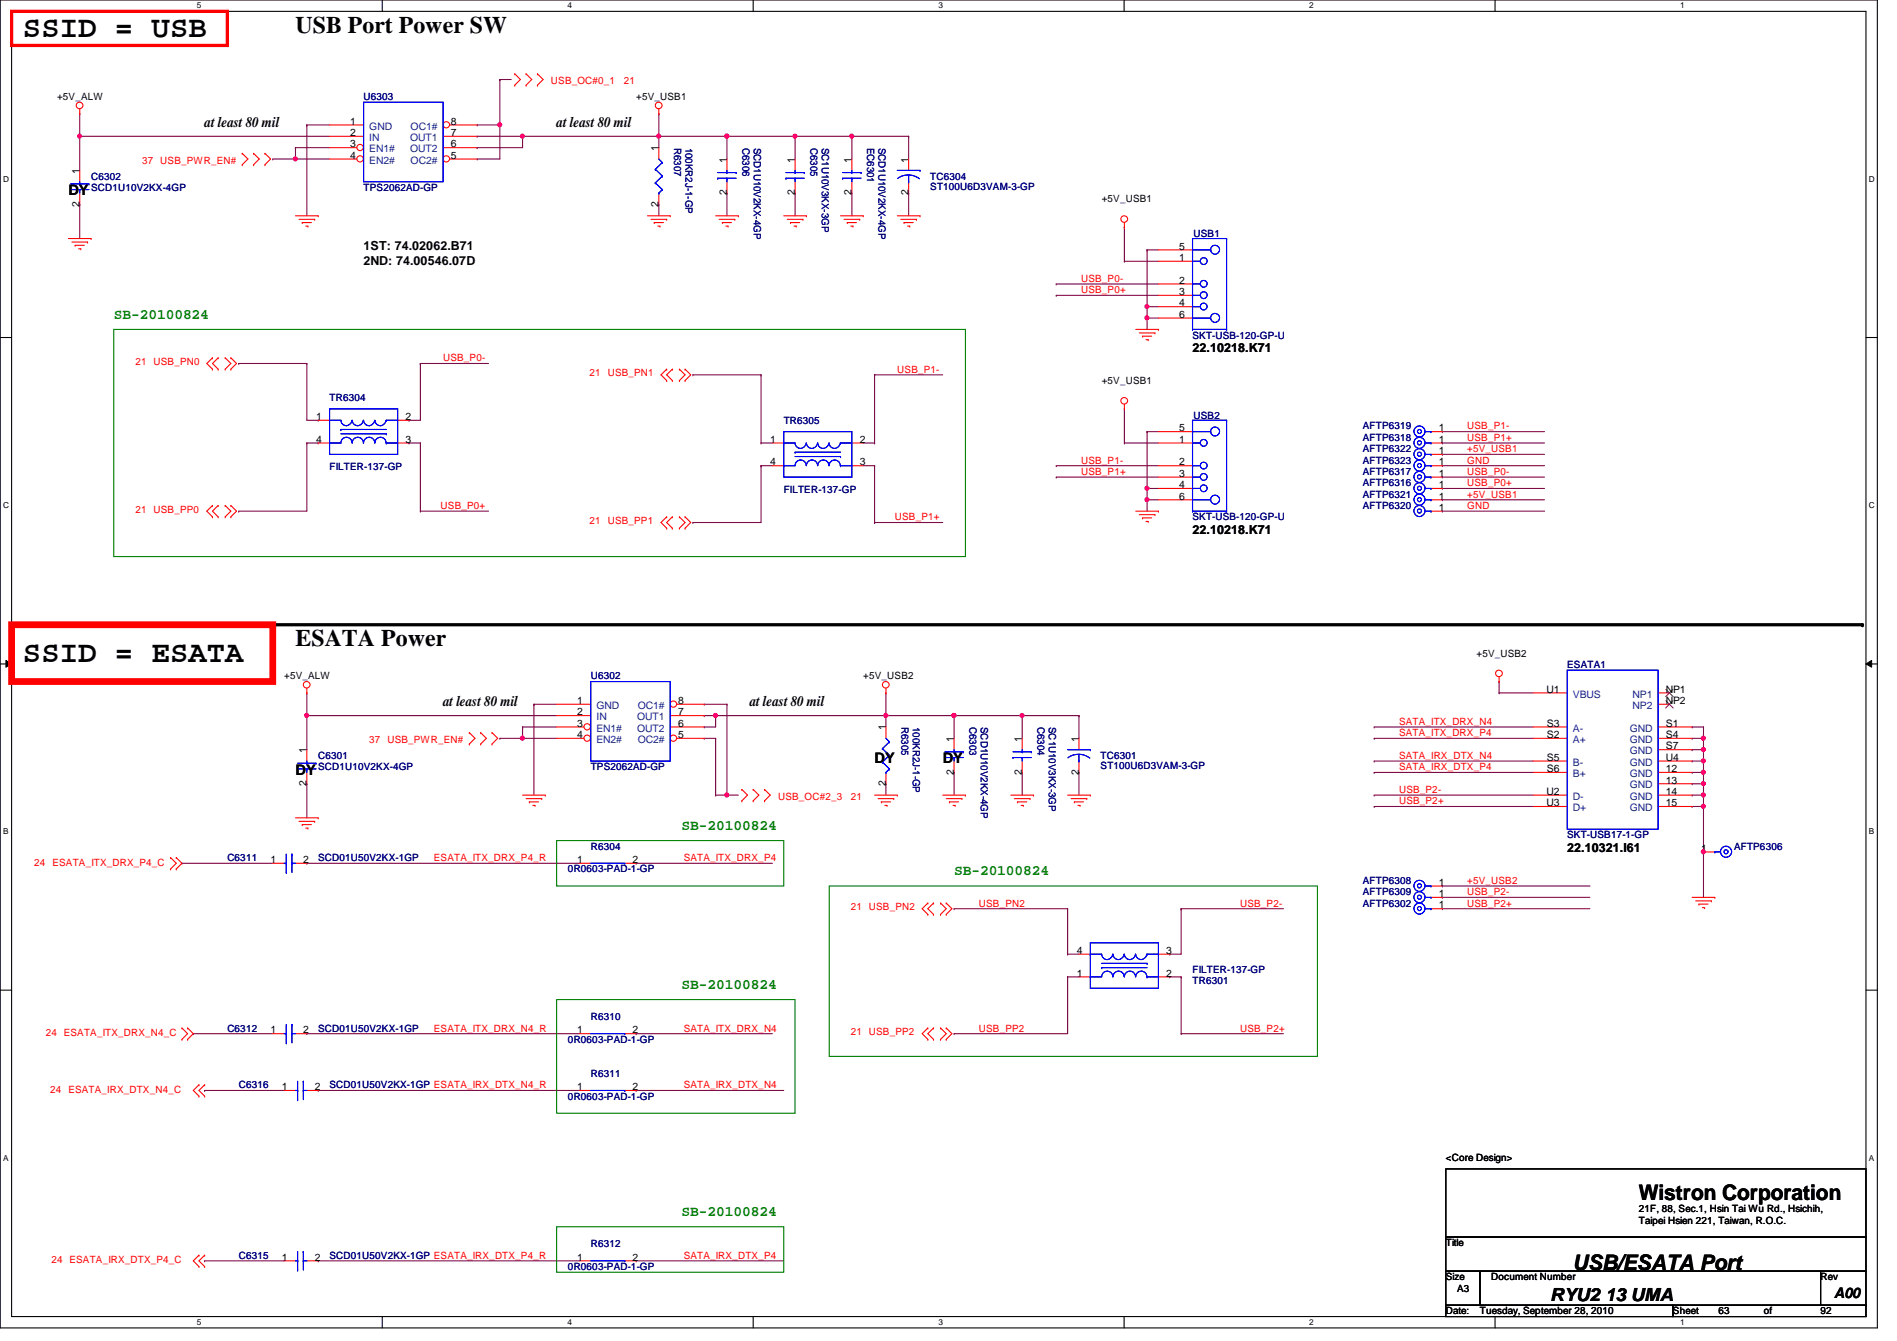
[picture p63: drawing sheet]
<svg xmlns="http://www.w3.org/2000/svg" width="297mm" height="210mm" viewBox="0 0 297 210" stroke-linecap="round" stroke-linejoin="round" font-family="sans-serif">
<defs><g id="words">
<g font-size="4.8">
<text x="3.6" y="5.8">SSID = USB</text>
<text x="3.6" y="103.6">SSID = ESATA</text>
</g>
<g font-size="3.7">
<text x="46.3" y="5.2">USB Port Power SW</text>
<text x="46.3" y="101.2">ESATA Power</text>
</g>
<g font-size="3.3">
<text x="256.6" y="187.9">Wistron Corporation</text>
<text x="246.3" y="198.8">USB/ESATA Port</text>
</g>
<text font-size="2.8" x="242.7" y="203.7">RYU2 13 UMA</text>
<g font-size="2.3">
<text x="32" y="19.9">at least 80 mil</text>
<text x="87.2" y="19.9">at least 80 mil</text>
<text x="10.7" y="30.6">DY</text>
<text x="69.4" y="110.5">at least 80 mil</text>
<text x="117.4" y="110.5">at least 80 mil</text>
<text x="136.9" y="119.5">DY</text>
<text x="147.6" y="119.5">DY</text>
<text x="46.3" y="121.2">DY</text>
<text x="287.2" y="203.2">A00</text>
</g>
<g font-size="2.3" fill="#008000">
<text x="17.8" y="49.9">SB-20100824</text>
<text x="106.7" y="129.9">SB-20100824</text>
<text x="149.4" y="137">SB-20100824</text>
<text x="106.7" y="154.8">SB-20100824</text>
<text x="106.7" y="190.3">SB-20100824</text>
</g>
<g font-size="1.9">
<text x="56.9" y="39.2">1ST: 74.02062.B71</text>
<text x="56.9" y="41.5">2ND: 74.00546.07D</text>
<text x="186.7" y="55.2">22.10218.K71</text>
<text x="186.7" y="83.6">22.10218.K71</text>
<text x="245.4" y="133.4">22.10321.I61</text>
</g>
<g font-size="1.6">
<text x="8.9" y="15.7">+5V_ALW</text>
<text x="99.6" y="15.7">+5V_USB1</text>
<text x="54.8" y="23.1">3</text>
<text x="54.8" y="21.3">2</text>
<text x="54.8" y="19.5">1</text>
<text x="70.6" y="19.5">8</text>
<text x="70.6" y="23.1">6</text>
<text x="70.6" y="21.3">7</text>
<text x="103.1" y="23.7" transform="rotate(-90 103.1 23.7)">1</text>
<text x="12.4" y="27.2" transform="rotate(-90 12.4 27.2)">1</text>
<text x="54.8" y="24.8">4</text>
<text x="70.6" y="24.8">5</text>
<text x="113.8" y="25.4" transform="rotate(-90 113.8 25.4)">1</text>
<text x="124.5" y="25.4" transform="rotate(-90 124.5 25.4)">1</text>
<text x="133.3" y="25.4" transform="rotate(-90 133.3 25.4)">1</text>
<text x="142.2" y="25.4" transform="rotate(-90 142.2 25.4)">1</text>
<text x="12.4" y="32.3" transform="rotate(-90 12.4 32.3)">2</text>
<text x="103.1" y="32.3" transform="rotate(-90 103.1 32.3)">2</text>
<text x="113.8" y="30.6" transform="rotate(-90 113.8 30.6)">2</text>
<text x="124.5" y="30.6" transform="rotate(-90 124.5 30.6)">2</text>
<text x="133.3" y="30.6" transform="rotate(-90 133.3 30.6)">2</text>
<text x="142.2" y="30.6" transform="rotate(-90 142.2 30.6)">2</text>
<text x="172.5" y="31.7">+5V_USB1</text>
<text x="184.6" y="39.1">5</text>
<text x="184.6" y="40.9">1</text>
<text x="184.6" y="44.4">2</text>
<text x="184.6" y="46.2">3</text>
<text x="184.6" y="48">4</text>
<text x="184.6" y="49.7">6</text>
<text x="49.5" y="65.7">1</text>
<text x="63.5" y="65.7">2</text>
<text x="172.5" y="60.1">+5V_USB1</text>
<text x="49.5" y="69.3">4</text>
<text x="63.5" y="69.3">3</text>
<text x="120.6" y="69.3">1</text>
<text x="134.6" y="69.3">2</text>
<text x="184.6" y="67.5">5</text>
<text x="184.6" y="69.3">1</text>
<text x="225.3" y="67.5">1</text>
<text x="225.3" y="69.3">1</text>
<text x="225.3" y="71.1">1</text>
<text x="120.6" y="72.9">4</text>
<text x="134.6" y="72.9">3</text>
<text x="184.6" y="72.9">2</text>
<text x="184.6" y="74.6">3</text>
<text x="184.6" y="76.4">4</text>
<text x="225.3" y="74.6">1</text>
<text x="225.3" y="76.4">1</text>
<text x="225.3" y="72.9">1</text>
<text x="184.6" y="78.2">6</text>
<text x="225.3" y="78.2">1</text>
<text x="225.3" y="80">1</text>
<text x="44.5" y="106.3">+5V_ALW</text>
<text x="135.2" y="106.3">+5V_USB2</text>
<text x="231.2" y="102.8">+5V_USB2</text>
<text x="90.4" y="113.7">3</text>
<text x="90.4" y="112">2</text>
<text x="90.4" y="110.2">1</text>
<text x="106.2" y="113.7">6</text>
<text x="106.2" y="112">7</text>
<text x="106.2" y="110.2">8</text>
<text x="242.1" y="108.4">U1</text>
<text x="242.2" y="113.7">S3</text>
<text x="260.9" y="108.4">NP1</text>
<text x="260.9" y="110.2">NP2</text>
<text x="260.9" y="113.7">S1</text>
<text x="48" y="117.9" transform="rotate(-90 48 117.9)">1</text>
<text x="90.4" y="115.5">4</text>
<text x="106.2" y="115.5">5</text>
<text x="138.7" y="114.3" transform="rotate(-90 138.7 114.3)">1</text>
<text x="149.3" y="116.1" transform="rotate(-90 149.3 116.1)">1</text>
<text x="160" y="116.1" transform="rotate(-90 160 116.1)">1</text>
<text x="168.9" y="116.1" transform="rotate(-90 168.9 116.1)">1</text>
<text x="242.2" y="115.5">S2</text>
<text x="242.2" y="119.1">S5</text>
<text x="260.9" y="115.5">S4</text>
<text x="260.9" y="117.3">S7</text>
<text x="260.9" y="119.1">U4</text>
<text x="48" y="123" transform="rotate(-90 48 123)">2</text>
<text x="138.7" y="123" transform="rotate(-90 138.7 123)">2</text>
<text x="149.3" y="121.2" transform="rotate(-90 149.3 121.2)">2</text>
<text x="160" y="121.2" transform="rotate(-90 160 121.2)">2</text>
<text x="168.9" y="121.2" transform="rotate(-90 168.9 121.2)">2</text>
<text x="242.1" y="124.4">U2</text>
<text x="242.2" y="120.9">S6</text>
<text x="260.9" y="120.9">12</text>
<text x="260.9" y="122.6">13</text>
<text x="260.9" y="124.4">14</text>
<text x="242.1" y="126.2">U3</text>
<text x="260.9" y="126.2">15</text>
<text x="42.4" y="135.1">1</text>
<text x="47.5" y="135.1">2</text>
<text x="90.4" y="135.1">1</text>
<text x="99.1" y="135.1">2</text>
<text x="266.4" y="133.3">1</text>
<text x="225.3" y="142.2">1</text>
<text x="225.3" y="138.6">1</text>
<text x="225.3" y="140.4">1</text>
<text x="168.6" y="149.3">4</text>
<text x="182.6" y="149.3">3</text>
<text x="168.6" y="152.9">1</text>
<text x="182.6" y="152.9">2</text>
<text x="42.4" y="161.8">1</text>
<text x="47.5" y="161.8">2</text>
<text x="90.4" y="161.8">1</text>
<text x="99.1" y="161.8">2</text>
<text x="44.2" y="170.6">1</text>
<text x="49.3" y="170.6">2</text>
<text x="90.4" y="170.6">1</text>
<text x="99.1" y="170.6">2</text>
<text x="226.4" y="181.7">&lt;Core Design&gt;</text>
<text x="256.6" y="189.7">21F, 88, Sec.1, Hsin Tai Wu Rd., Hsichih,</text>
<text x="256.6" y="191.6">Taipei Hsien 221, Taiwan, R.O.C.</text>
<text x="44.2" y="197.3">1</text>
<text x="49.3" y="197.3">2</text>
<text x="90.4" y="197.3">1</text>
<text x="99.1" y="197.3">2</text>
<text x="226.4" y="195.1">Title</text>
<text x="226.4" y="200.4">Size</text>
<text x="228.2" y="202.2">A3</text>
<text x="233.5" y="200.4">Document Number</text>
<text x="285.1" y="200.4">Rev</text>
<text x="226.4" y="205.7">Date:</text>
<text x="231.7" y="205.7">Tuesday, September 28, 2010</text>
<text x="262" y="205.7">Sheet</text>
<text x="269.1" y="205.7">63</text>
<text x="276.2" y="205.7">of</text>
<text x="285.1" y="205.7">92</text>
</g>
<g font-size="1.6" fill="#000080">
<text x="56.9" y="15.7">U6303</text>
<text x="105.6" y="23.1" transform="rotate(90 105.6 23.1)">R6307</text>
<text x="107.4" y="23.1" transform="rotate(90 107.4 23.1)">100KR2J-1-GP</text>
<text x="116.2" y="23.1" transform="rotate(90 116.2 23.1)">C6306</text>
<text x="118" y="23.1" transform="rotate(90 118 23.1)">SCD1U10V2KX-4GP</text>
<text x="126.9" y="23.1" transform="rotate(90 126.9 23.1)">C6305</text>
<text x="128.7" y="23.1" transform="rotate(90 128.7 23.1)">SC1U10V3KX-3GP</text>
<text x="135.8" y="23.1" transform="rotate(90 135.8 23.1)">EC6301</text>
<text x="137.6" y="23.1" transform="rotate(90 137.6 23.1)">SCD1U10V2KX-4GP</text>
<text x="14.3" y="28.1">C6302</text>
<text x="14.3" y="29.9">SCD1U10V2KX-4GP</text>
<text x="56.9" y="29.9">TPS2062AD-GP</text>
<text x="145.7" y="28.1">TC6304</text>
<text x="145.7" y="29.7">ST100U6D3VAM-3-GP</text>
<text x="186.9" y="37.2">USB1</text>
<text x="186.7" y="53">SKT-USB-120-GP-U</text>
<text x="51.6" y="62.8">TR6304</text>
<text x="186.9" y="65.6">USB2</text>
<text x="122.7" y="66.3">TR6305</text>
<text x="213.4" y="67.2">AFTP6319</text>
<text x="213.4" y="69">AFTP6318</text>
<text x="213.4" y="70.8">AFTP6322</text>
<text x="51.6" y="73.6">FILTER-137-GP</text>
<text x="122.7" y="77.2">FILTER-137-GP</text>
<text x="213.4" y="74.3">AFTP6317</text>
<text x="213.4" y="77.9">AFTP6321</text>
<text x="213.4" y="76.1">AFTP6316</text>
<text x="213.4" y="72.6">AFTP6323</text>
<text x="186.7" y="81.4">SKT-USB-120-GP-U</text>
<text x="213.4" y="79.7">AFTP6320</text>
<text x="92.5" y="106.3">U6302</text>
<text x="245.4" y="104.6">ESATA1</text>
<text x="141.1" y="113.8" transform="rotate(90 141.1 113.8)">R6305</text>
<text x="142.9" y="113.8" transform="rotate(90 142.9 113.8)">100KR2J-1-GP</text>
<text x="151.8" y="113.8" transform="rotate(90 151.8 113.8)">C6303</text>
<text x="153.6" y="113.8" transform="rotate(90 153.6 113.8)">SCD1U10V2KX-4GP</text>
<text x="162.5" y="113.8" transform="rotate(90 162.5 113.8)">C6304</text>
<text x="164.3" y="113.8" transform="rotate(90 164.3 113.8)">SC1U10V3KX-3GP</text>
<text x="49.8" y="118.8">C6301</text>
<text x="172.3" y="118.8">TC6301</text>
<text x="49.8" y="120.6">SCD1U10V2KX-4GP</text>
<text x="92.5" y="120.6">TPS2062AD-GP</text>
<text x="172.3" y="120.4">ST100U6D3VAM-3-GP</text>
<text x="245.4" y="131.2">SKT-USB17-1-GP</text>
<text x="35.6" y="134.8">C6311</text>
<text x="49.8" y="134.8">SCD01U50V2KX-1GP</text>
<text x="88.9" y="136.6">0R0603-PAD-1-GP</text>
<text x="92.5" y="133">R6304</text>
<text x="271.5" y="133">AFTP6306</text>
<text x="213.4" y="141.9">AFTP6302</text>
<text x="213.4" y="138.3">AFTP6308</text>
<text x="213.4" y="140.1">AFTP6309</text>
<text x="186.7" y="154">TR6301</text>
<text x="186.7" y="152.2">FILTER-137-GP</text>
<text x="35.6" y="161.5">C6312</text>
<text x="49.8" y="161.5">SCD01U50V2KX-1GP</text>
<text x="92.5" y="159.7">R6310</text>
<text x="88.9" y="163.2">0R0603-PAD-1-GP</text>
<text x="37.4" y="170.3">C6316</text>
<text x="51.6" y="170.3">SCD01U50V2KX-1GP ESATA_IRX_DTX_N4_R</text>
<text x="88.9" y="172.1">0R0603-PAD-1-GP</text>
<text x="92.5" y="168.6">R6311</text>
<text x="37.4" y="197">C6315</text>
<text x="51.6" y="197">SCD01U50V2KX-1GP ESATA_IRX_DTX_P4_R</text>
<text x="92.5" y="195.2">R6312</text>
<text x="88.9" y="198.8">0R0603-PAD-1-GP</text>
</g>
<g font-size="1.6" fill="#f00">
<text x="86.3" y="13.2">USB_OC#0_1</text>
<text x="97.7" y="13.2">21</text>
<text x="22.3" y="25.6">37 USB_PWR_EN#</text>
<text x="169.3" y="44.1">USB_P0-</text>
<text x="169.3" y="45.9">USB_P0+</text>
<text x="21.2" y="57.1">21 USB_PN0</text>
<text x="69.4" y="56.6">USB_P0-</text>
<text x="92.3" y="58.9">21 USB_PN1</text>
<text x="140.5" y="58.3">USB_P1-</text>
<text x="229.7" y="70.8">+5V_USB1</text>
<text x="229.7" y="69">USB_P1+</text>
<text x="229.7" y="67.2">USB_P1-</text>
<text x="169.3" y="72.6">USB_P1-</text>
<text x="169.3" y="74.3">USB_P1+</text>
<text x="229.7" y="77.9">+5V_USB1</text>
<text x="229.7" y="76.1">USB_P0+</text>
<text x="229.7" y="74.3">USB_P0-</text>
<text x="229.7" y="72.6">GND</text>
<text x="21.2" y="80.2">21 USB_PP0</text>
<text x="69" y="79.7">USB_P0+</text>
<text x="92.3" y="82">21 USB_PP1</text>
<text x="140.1" y="81.4">USB_P1+</text>
<text x="229.7" y="79.7">GND</text>
<text x="219.1" y="113.5">SATA_ITX_DRX_N4</text>
<text x="57.8" y="116.3">37 USB_PWR_EN#</text>
<text x="219.1" y="118.8">SATA_IRX_DTX_N4</text>
<text x="219.1" y="115.2">SATA_ITX_DRX_P4</text>
<text x="121.8" y="125.2">USB_OC#2_3</text>
<text x="133.2" y="125.2">21</text>
<text x="219.1" y="120.6">SATA_IRX_DTX_P4</text>
<text x="219.1" y="124.1">USB_P2-</text>
<text x="219.1" y="125.9">USB_P2+</text>
<text x="5.4" y="135.5">24 ESATA_ITX_DRX_P4_C</text>
<text x="67.9" y="134.8">ESATA_ITX_DRX_P4_R</text>
<text x="107.1" y="134.8">SATA_ITX_DRX_P4</text>
<text x="133.2" y="142.5">21 USB_PN2</text>
<text x="153.3" y="141.9">USB_PN2</text>
<text x="194.2" y="141.9">USB_P2-</text>
<text x="229.7" y="141.9">USB_P2+</text>
<text x="229.7" y="140.1">USB_P2-</text>
<text x="229.7" y="138.3">+5V_USB2</text>
<text x="67.9" y="161.5">ESATA_ITX_DRX_N4_R</text>
<text x="107.1" y="161.5">SATA_ITX_DRX_N4</text>
<text x="153.3" y="161.5">USB_PP2</text>
<text x="194.2" y="161.5">USB_P2+</text>
<text x="7.2" y="162.2">24 ESATA_ITX_DRX_N4_C</text>
<text x="133.2" y="162">21 USB_PP2</text>
<text x="7.9" y="171.1">24 ESATA_IRX_DTX_N4_C</text>
<text x="107.1" y="170.3">SATA_IRX_DTX_N4</text>
<text x="8" y="197.7">24 ESATA_IRX_DTX_P4_C</text>
<text x="107.1" y="197">SATA_IRX_DTX_P4</text>
</g>
<g font-size="1.6" fill="#004080">
<text x="57.8" y="23.8">EN1#</text>
<text x="57.8" y="22.1">IN</text>
<text x="57.8" y="20.3">GND</text>
<text x="64.2" y="23.8">OUT2</text>
<text x="64.2" y="22.1">OUT1</text>
<text x="64.3" y="20.3">OC1#</text>
<text x="57.8" y="25.6">EN2#</text>
<text x="64.3" y="25.6">OC2#</text>
<text x="93.4" y="112.7">IN</text>
<text x="93.4" y="111">GND</text>
<text x="99.8" y="112.7">OUT1</text>
<text x="99.9" y="111">OC1#</text>
<text x="246.3" y="109.2">VBUS</text>
<text x="255.6" y="109.2">NP1</text>
<text x="255.6" y="111">NP2</text>
<text x="93.4" y="114.5">EN1#</text>
<text x="93.4" y="116.3">EN2#</text>
<text x="99.8" y="114.5">OUT2</text>
<text x="99.9" y="116.3">OC2#</text>
<text x="246.3" y="116.3">A+</text>
<text x="246.3" y="114.5">A-</text>
<text x="246.3" y="119.8">B-</text>
<text x="255.2" y="114.5">GND</text>
<text x="255.2" y="116.3">GND</text>
<text x="255.2" y="118.1">GND</text>
<text x="255.2" y="119.8">GND</text>
<text x="246.3" y="121.6">B+</text>
<text x="246.3" y="125.2">D-</text>
<text x="255.2" y="121.6">GND</text>
<text x="255.2" y="123.4">GND</text>
<text x="255.2" y="125.2">GND</text>
<text x="246.3" y="127">D+</text>
<text x="255.2" y="127">GND</text>
</g>
<g font-size="1.3">
<text x="30.8" y="1.3">5</text>
<text x="88.9" y="1.3">4</text>
<text x="146.9" y="1.3">3</text>
<text x="205" y="1.3">2</text>
<text x="263.1" y="1.3">1</text>
<text x=".5" y="28.4">D</text>
<text x="292.6" y="28.4">D</text>
<text x=".5" y="79.5">C</text>
<text x="292.6" y="79.5">C</text>
<text x=".5" y="130.6">B</text>
<text x="292.6" y="130.6">B</text>
<text x=".5" y="181.7">A</text>
<text x="292.6" y="181.7">A</text>
<text x="30.8" y="207.4">5</text>
<text x="88.9" y="207.4">4</text>
<text x="146.9" y="207.4">3</text>
<text x="205" y="207.4">2</text>
<text x="263.1" y="207.4">1</text>
</g>
</g></defs>
<path d="M0 0h294v207.9h-294zM1.8 1.8h290.4v204.3h-290.4z" fill="none" stroke="#000" stroke-width=".17"/>
<g fill="#fff">
<path d="M30.8 .2h.7v1.4h-.7z"/>
<path d="M30.8 206.2h.7v1.4h-.7z"/>
</g>
<path d="M59.9 0v1.8M59.9 206.1v1.8" fill="none" stroke="#000" stroke-width=".17"/>
<g fill="#fff">
<path d="M88.9 .2h.6v1.4h-.6z"/>
<path d="M88.9 206.2h.6v1.4h-.6z"/>
</g>
<path d="M117.9 0v1.8M117.9 206.1v1.8" fill="none" stroke="#000" stroke-width=".17"/>
<g fill="#fff">
<path d="M146.9 .2h.7v1.4h-.7z"/>
<path d="M146.9 206.2h.7v1.4h-.7z"/>
</g>
<path d="M176 0v1.8M176 206.1v1.8" fill="none" stroke="#000" stroke-width=".17"/>
<g fill="#fff">
<path d="M205 .2h.7v1.4h-.7z"/>
<path d="M205 206.2h.7v1.4h-.7z"/>
</g>
<path d="M234.1 0v1.8M234.1 206.1v1.8" fill="none" stroke="#000" stroke-width=".17"/>
<g fill="#fff">
<path d="M263.1 .2h.7v1.4h-.7z"/>
<path d="M263.1 206.2h.7v1.4h-.7z"/>
<path d="M.5 27.3h.9v1.4h-.9z"/>
<path d="M292.6 27.3h.9v1.4h-.9z"/>
<path d="M.5 78.4h.9v1.4h-.9z"/>
<path d="M292.6 78.4h.9v1.4h-.9z"/>
</g>
<path d="M0 52.8h1.8M292.2 52.8h1.8" fill="none" stroke="#000" stroke-width=".17"/>
<g fill="#fff">
<path d="M.5 129.5h.8v1.4h-.8z"/>
<path d="M292.6 129.5h.9v1.4h-.9z"/>
</g>
<path d="M0 103.9h1.8M292.2 103.9h1.8" fill="none" stroke="#000" stroke-width=".17"/>
<path d="M.9 103.4l.9 .5-.9 .5zM292.2 103.9l.9-.5v1z" fill="#000"/>
<path d="M.9 103.4l.9 .5-.9 .5zM292.2 103.9l.9-.5v1z" fill="none" stroke="#000" stroke-width=".16"/>
<g fill="#fff">
<path d="M.5 180.5h.8v1.4h-.8z"/>
<path d="M292.6 180.5h.9v1.4h-.9z"/>
</g>
<path d="M0 155h1.8M292.2 155h1.8" fill="none" stroke="#000" stroke-width=".17"/>
<path d="M48 19.6h.1M48 19.6v14.2M74.7 19.6h.1M74.7 19.6h3.6M78.3 12.4h.1M78.3 12.4h1.7M74.7 23.1h.1M74.7 23.1h7.1" fill="none" stroke="#800040" stroke-width=".17"/>
<circle cx="78.2" cy="19.5" r=".32" fill="#f0f"/>
<circle cx="78.2" cy="19.5" r=".32" fill="none" stroke="#f0f" stroke-width=".17"/>
<path d="M103.2 17.8h.1M103.2 17.8v3.5M12.5 21.3h.1M12.5 21.3v5.4M12.5 21.3h39.1M46.3 24.9h.1M46.3 24.9h5.3" fill="none" stroke="#800040" stroke-width=".17"/>
<circle cx="12.5" cy="21.3" r=".32" fill="#f0f"/>
<circle cx="12.5" cy="21.3" r=".32" fill="none" stroke="#f0f" stroke-width=".17"/>
<path d="M103.2 32h.1M103.2 32v1.8M113.8 21.3h.1M113.8 21.3v3.6" fill="none" stroke="#800040" stroke-width=".17"/>
<circle cx="113.8" cy="21.3" r=".32" fill="#f0f"/>
<circle cx="113.8" cy="21.3" r=".32" fill="none" stroke="#f0f" stroke-width=".17"/>
<path d="M113.8 30.2h.1M113.8 30.2v3.6M124.5 30.2h.1M124.5 30.2v3.6M133.4 21.3h.1M133.4 21.3h8.9" fill="none" stroke="#800040" stroke-width=".17"/>
<circle cx="133.4" cy="21.3" r=".32" fill="#f0f"/>
<circle cx="133.4" cy="21.3" r=".32" fill="none" stroke="#f0f" stroke-width=".17"/>
<path d="M103.2 21.3h.1M103.2 21.3h10.6M103.2 21.3v1.8M124.5 21.3h.1M124.5 21.3v3.6" fill="none" stroke="#800040" stroke-width=".17"/>
<circle cx="103.1" cy="21.3" r=".32" fill="#f0f"/>
<circle cx="103.1" cy="21.3" r=".32" fill="none" stroke="#f0f" stroke-width=".17"/>
<path d="M46.3 23.1h.1M46.3 23.1h5.3M46.3 23.1v1.8" fill="none" stroke="#800040" stroke-width=".17"/>
<circle cx="46.2" cy="24.9" r=".32" fill="#f0f"/>
<circle cx="46.2" cy="24.9" r=".32" fill="none" stroke="#f0f" stroke-width=".17"/>
<path d="M42.7 24.9h.1M42.7 24.9h3.6M81.8 21.3h.1M81.8 21.3h21.4" fill="none" stroke="#800040" stroke-width=".17"/>
<circle cx="81.8" cy="21.3" r=".32" fill="#f0f"/>
<circle cx="81.8" cy="21.3" r=".32" fill="none" stroke="#f0f" stroke-width=".17"/>
<path d="M12.5 17.8h.1M12.5 17.8v3.5M48 19.6h.1M48 19.6h3.6M78.3 12.4h.1M78.3 12.4v7.2M12.5 32h.1M12.5 32v5.3M113.8 21.3h.1M113.8 21.3h10.7" fill="none" stroke="#800040" stroke-width=".17"/>
<circle cx="113.8" cy="21.3" r=".32" fill="#f0f"/>
<circle cx="113.8" cy="21.3" r=".32" fill="none" stroke="#f0f" stroke-width=".17"/>
<path d="M74.7 24.9h.1M74.7 21.3h.1M74.7 24.9h3.6M74.7 21.3h7.1M81.8 21.3h.1M81.8 21.3v1.8M179.6 49.8h.1M179.6 49.8v1.8" fill="none" stroke="#800040" stroke-width=".17"/>
<circle cx="179.6" cy="49.8" r=".32" fill="#f0f"/>
<circle cx="179.6" cy="49.8" r=".32" fill="none" stroke="#f0f" stroke-width=".17"/>
<g fill="none" stroke="#800040" stroke-width=".17">
<path d="M78.3 19.6h.1M78.3 19.6v5.3M133.4 21.3h.1M133.4 30.2h.1M133.4 21.3v3.6M133.4 30.2v3.6M176.1 35.6h.1M176.1 35.6v5.3M179.6 39.1h.1M179.6 39.1h1.8M65.8 56.9h.1M65.8 56.9h10.7"/>
<path d="M165.4 44.4h.1M165.4 46.2h.1M165.4 44.4h16M165.4 46.2h16M176.1 40.9h.1M176.1 40.9h5.3M179.6 48h.1M179.6 49.8h.1M179.6 48v1.8M179.6 49.8h1.8M179.6 48h1.8M225.8 78.2h.1"/>
<path d="M225.8 76.5h.1M225.8 74.7h.1M225.8 78.2h16M225.8 76.5h16M225.8 74.7h16M65.8 80h.1M65.8 80h10.7M225.8 80h.1M225.8 80h16"/>
</g>
<circle cx="179.6" cy="48" r=".32" fill="#f0f"/>
<circle cx="179.6" cy="48" r=".32" fill="none" stroke="#f0f" stroke-width=".17"/>
<path d="M179.6 39.1h.1M179.6 39.1v8.9M136.9 58.7h.1M136.9 58.7h10.7M179.6 67.6h.1M179.6 76.5h.1M179.6 67.6h1.8M179.6 76.5h1.8M136.9 81.8h.1M136.9 81.8h10.7" fill="none" stroke="#800040" stroke-width=".17"/>
<circle cx="179.6" cy="76.4" r=".32" fill="#f0f"/>
<circle cx="179.6" cy="76.4" r=".32" fill="none" stroke="#f0f" stroke-width=".17"/>
<path d="M179.6 67.6h.1M179.6 78.2h.1M179.6 67.6v8.9M179.6 78.2v1.8" fill="none" stroke="#800040" stroke-width=".17"/>
<circle cx="179.6" cy="78.2" r=".32" fill="#f0f"/>
<circle cx="179.6" cy="78.2" r=".32" fill="none" stroke="#f0f" stroke-width=".17"/>
<g fill="none" stroke="#800040" stroke-width=".17">
<path d="M165.4 72.9h.1M165.4 74.7h.1M165.4 72.9h16M165.4 74.7h16M176.1 69.3h.1M176.1 64h.1M176.1 69.3h5.3M176.1 64v5.3M179.6 76.5h.1M179.6 78.2h.1M179.6 76.5v1.7M179.6 78.2h1.8"/>
<path d="M225.8 72.9h.1M225.8 71.1h.1M225.8 69.3h.1M225.8 67.6h.1M225.8 72.9h16M225.8 71.1h16M225.8 69.3h16M225.8 67.6h16M48 112h.1M48 112v5.3M48 112h39.2M81.8 115.6h.1"/>
<path d="M81.8 115.6h5.4M83.6 110.2h.1M83.6 110.2v14.3M110.3 113.8h.1M110.3 110.2h.1M110.3 110.2h3.5M112.1 115.6h.1M112.1 112h.1M112.1 112v1.8h-1.8M112.1 115.6v8.9M138.7 108.5h.1M138.7 108.5v3.5"/>
<path d="M113.8 124.5h.1M113.8 124.5h1.8"/>
</g>
<circle cx="48" cy="112" r=".32" fill="#f0f"/>
<circle cx="48" cy="112" r=".32" fill="none" stroke="#f0f" stroke-width=".17"/>
<path d="M149.4 112h.1M149.4 112v3.6M138.7 122.7h.1M138.7 122.7v1.8" fill="none" stroke="#800040" stroke-width=".17"/>
<circle cx="149.4" cy="112" r=".32" fill="#f0f"/>
<circle cx="149.4" cy="112" r=".32" fill="none" stroke="#f0f" stroke-width=".17"/>
<path d="M138.7 112h.1M138.7 112h10.7M138.7 112v1.8M160.1 112h.1M160.1 112v3.6M149.4 120.9h.1M149.4 120.9v3.6M160.1 120.9h.1M160.1 120.9v3.6" fill="none" stroke="#800040" stroke-width=".17"/>
<circle cx="138.7" cy="112" r=".32" fill="#f0f"/>
<circle cx="138.7" cy="112" r=".32" fill="none" stroke="#f0f" stroke-width=".17"/>
<path d="M81.8 113.8h.1M81.8 113.8h5.4M81.8 113.8v1.8" fill="none" stroke="#800040" stroke-width=".17"/>
<circle cx="81.8" cy="115.5" r=".32" fill="#f0f"/>
<circle cx="81.8" cy="115.5" r=".32" fill="none" stroke="#f0f" stroke-width=".17"/>
<path d="M78.3 115.6h.1M78.3 115.6h3.5M110.3 115.6h.1M110.3 112h.1M110.3 115.6h1.8M110.3 112h28.4M112.1 112h.1" fill="none" stroke="#800040" stroke-width=".17"/>
<circle cx="112" cy="112" r=".32" fill="#f0f"/>
<circle cx="112" cy="112" r=".32" fill="none" stroke="#f0f" stroke-width=".17"/>
<path d="M83.6 110.2h.1M83.6 110.2h3.6M113.8 110.2h.1M113.8 110.2v14.3" fill="none" stroke="#800040" stroke-width=".17"/>
<circle cx="113.8" cy="124.4" r=".32" fill="#f0f"/>
<circle cx="113.8" cy="124.4" r=".32" fill="none" stroke="#f0f" stroke-width=".17"/>
<path d="M48 108.5h.1M48 108.5v3.5M149.4 112h.1M149.4 112h10.7M48 122.7h.1M48 122.7v5.3M112.1 124.5h.1M112.1 124.5h1.7" fill="none" stroke="#800040" stroke-width=".17"/>
<circle cx="149.4" cy="112" r=".32" fill="#f0f"/>
<circle cx="149.4" cy="112" r=".32" fill="none" stroke="#f0f" stroke-width=".17"/>
<path d="M265 120.9h.1M265 120.9h1.7M266.7 120.9h.1M266.7 120.9v1.8" fill="none" stroke="#800040" stroke-width=".17"/>
<circle cx="266.7" cy="120.9" r=".32" fill="#f0f"/>
<circle cx="266.7" cy="120.9" r=".32" fill="none" stroke="#f0f" stroke-width=".17"/>
<g fill="none" stroke="#800040" stroke-width=".17">
<path d="M234.7 106.7h.1M234.7 108.5h.1M234.7 106.7v1.8M234.7 108.5h5.4M265 115.6h.1M265 115.6h1.7M266.7 115.6h.1M266.7 115.6v1.7M48 135.1h.1M48 135.1h42.7M99.6 135.1h.1M99.6 135.1h21.3"/>
<path d="M149.4 142.2h.1M149.4 142.2h17.8M185 142.2h.1M185 142.2h16M48 161.8h.1M48 161.8h42.7M49.8 170.7h.1M49.8 170.7h40.9M99.6 170.7h.1M99.6 161.8h.1M99.6 161.8h21.3M99.6 170.7h23.1"/>
<path d="M185 161.8h.1M185 161.8h16M49.8 197.4h.1M49.8 197.4h40.9M99.6 197.4h.1M99.6 197.4h23.1"/>
</g>
<circle cx="266.7" cy="115.5" r=".32" fill="#f0f"/>
<circle cx="266.7" cy="115.5" r=".32" fill="none" stroke="#f0f" stroke-width=".17"/>
<path d="M265 122.7h.1M265 122.7h1.7M266.7 122.7h.1M266.7 122.7v1.8" fill="none" stroke="#800040" stroke-width=".17"/>
<circle cx="266.7" cy="122.7" r=".32" fill="#f0f"/>
<circle cx="266.7" cy="122.7" r=".32" fill="none" stroke="#f0f" stroke-width=".17"/>
<path d="M215.2 119.1h.1M215.2 119.1h24.9M265 117.3h.1M265 117.3h1.7M266.7 117.3h.1M266.7 117.3v1.8M215.2 120.9h.1M215.2 124.5h.1M215.2 120.9h24.9M215.2 124.5h24.9" fill="none" stroke="#800040" stroke-width=".17"/>
<circle cx="266.7" cy="117.3" r=".32" fill="#f0f"/>
<circle cx="266.7" cy="117.3" r=".32" fill="none" stroke="#f0f" stroke-width=".17"/>
<path d="M265 124.5h.1M265 124.5h1.7M266.7 124.5h.1M266.7 124.5v1.7" fill="none" stroke="#800040" stroke-width=".17"/>
<circle cx="266.7" cy="124.4" r=".32" fill="#f0f"/>
<circle cx="266.7" cy="124.4" r=".32" fill="none" stroke="#f0f" stroke-width=".17"/>
<path d="M215.2 113.8h.1M215.2 115.6h.1M215.2 113.8h24.9M215.2 115.6h24.9M265 113.8h.1M265 119.1h.1M265 113.8h1.7M265 119.1h1.7M266.7 119.1h.1M266.7 119.1v1.8M215.2 126.2h.1M215.2 126.2h24.9" fill="none" stroke="#800040" stroke-width=".17"/>
<circle cx="266.7" cy="119.1" r=".32" fill="#f0f"/>
<circle cx="266.7" cy="119.1" r=".32" fill="none" stroke="#f0f" stroke-width=".17"/>
<path d="M265 126.2h.1M265 126.2h1.7M266.7 133.3h.1M266.7 133.3v7.2" fill="none" stroke="#800040" stroke-width=".17"/>
<circle cx="266.7" cy="133.3" r=".32" fill="#f0f"/>
<circle cx="266.7" cy="133.3" r=".32" fill="none" stroke="#f0f" stroke-width=".17"/>
<path d="M225.8 138.7h.1M225.8 138.7h23.2M266.7 126.2h.1M266.7 126.2v7.1M225.8 142.2h.1M225.8 140.5h.1M225.8 142.2h23.2M225.8 140.5h23.2" fill="none" stroke="#800040" stroke-width=".17"/>
<circle cx="266.7" cy="126.2" r=".32" fill="#f0f"/>
<circle cx="266.7" cy="126.2" r=".32" fill="none" stroke="#f0f" stroke-width=".17"/>
<g fill="none" stroke="#800040" stroke-width=".17">
<path d="M142.3 21.3h.1M142.3 30.2h.1M142.3 21.3v3.6M142.3 30.2v3.6M37.4 56.9h.1M37.4 56.9h10.6M37.4 80h.1M37.4 80h10.6M160.1 112h8.8M168.9 112h.1M266.7 113.8h.1M266.7 113.8v1.8"/>
<path d="M28.5 135.1h.1M28.5 135.1h14.2M30.3 161.8h.1M30.3 161.8h12.4M32 170.7h.1M32 170.7h12.5M32 197.4h.1M32 197.4h12.5"/>
</g>
<circle cx="160" cy="112" r=".32" fill="#f0f"/>
<circle cx="160" cy="112" r=".32" fill="none" stroke="#f0f" stroke-width=".17"/>
<path d="M124.5 21.3h.1M124.5 21.3h8.9M168.9 112h.1M168.9 112v3.6M168.9 120.9h.1M168.9 120.9v3.6" fill="none" stroke="#800040" stroke-width=".17"/>
<circle cx="124.5" cy="21.3" r=".32" fill="#f0f"/>
<circle cx="124.5" cy="21.3" r=".32" fill="none" stroke="#f0f" stroke-width=".17"/>
<g fill="none" stroke="#800040" stroke-width=".17">
<path d="M48 56.9h.1M48 56.9v8.9h1.8M65.8 56.9h.1M65.8 56.9v8.9h-1.8M108.5 58.7h.1M108.5 58.7h10.7M119.2 58.7h.1M119.2 58.7v10.6M136.9 58.7h.1M136.9 58.7v10.6M48 69.3h.1M48 69.3v10.7"/>
<path d="M48 69.3h1.8M49.8 65.8h.1M49.8 69.3h.1M64 65.8h.1M64 69.3h.1M64 69.3h1.8M65.8 69.3h.1M65.8 69.3v10.7M119.2 69.3h.1M119.2 72.9h.1M119.2 69.3h1.7M119.2 72.9v8.9h-10.7"/>
<path d="M119.2 72.9h1.7M135.2 69.3h1.7M135.2 72.9h1.7M136.9 69.3h.1M136.9 72.9h.1M136.9 72.9v8.9M108.5 81.8h.1M136.9 81.8h.1M167.2 149.4h.1M167.2 142.2h.1M167.2 152.9h.1M167.2 149.4h1.7"/>
<path d="M167.2 142.2v7.2M167.2 152.9v8.9h-17.8M167.2 152.9h1.7M183.2 152.9h.1M183.2 149.4h.1M183.2 152.9h1.8M185 152.9h.1M185 142.2h.1M185 142.2v7.2h-1.8M185 152.9v8.9M149.4 161.8h.1"/>
</g>
<g fill="none" stroke="#f00" stroke-width=".17">
<path d="M12.5 17.8h.1M12.5 17.1v.7M80.6 13.3h.1M80.6 11.6h.1M80.6 11.6l.9 .8-.9 .9M82.4 11.6h.1M82.4 13.3h.1M82.4 11.6l.9 .8-.9 .9M84.2 13.3h.1M84.2 11.6h.1M84.2 11.6l.8 .8-.8 .9M103.2 17.8h.1"/>
<path d="M103.2 17.1v.7M10.7 37.3h3.6M11.3 37.9h2.4M11.8 38.4h.1M11.8 38.4h1.4M12.3 38.9h.4M12.7 38.9h.1M13.7 37.9h.1M14.3 37.3h.1M37.9 25.8h.1M37.9 24h.1M37.9 24l.9 .9-.9 .9"/>
<path d="M39.7 24h.1M39.7 25.8h.1M39.7 24l.9 .9-.9 .9M41.5 25.8h.1M41.5 24h.1M41.5 24l.9 .9-.9 .9M46.3 33.8h3.5M46.8 34.3h2.5M47.3 34.8h.1M47.3 34.8h1.5M47.9 35.4h.3M48.2 35.4h.1"/>
<path d="M49.3 34.3h.1M49.8 33.8h.1M101.4 33.8h3.5M101.9 34.3h2.5M102.4 34.8h.1M102.4 34.8h1.5M103 35.4h.3M103.3 35.4h.1M104.4 34.3h.1M104.9 33.8h.1M112.1 33.8h3.5M112.6 34.3h2.5"/>
<path d="M113.1 34.8h.1M113.1 34.8h1.5M113.7 35.4h.3M114 35.4h.1M115.1 34.3h.1M115.6 33.8h.1M122.7 33.8h3.6M123.3 34.3h2.4M123.8 34.8h.1M123.8 34.8h1.4M124.3 35.4h.4M124.5 24.9v1.8"/>
<path d="M124.5 28.4v1.8M124.7 35.4h.1M125.7 34.3h.1M126.3 33.8h.1M131.6 33.8h3.6M132.2 34.3h2.4M132.7 34.8h.1M132.7 34.8h1.4M133.2 35.4h.4M133.6 35.4h.1M134.6 34.3h.1M135.2 33.8h.1"/>
<path d="M140.5 33.8h3.6M141.1 34.3h2.4M141.6 34.8h.1M141.6 34.8h1.4M142.1 35.4h.3M142.4 35.4h.1M143.5 34.3h.1M144.1 33.8h.1M176.1 35.6h.1M176.1 34.8v.8M33.3 56h.1M33.3 57.8h.1"/>
<path d="M33.3 56l-.9 .9 .9 .9M34.2 56h.1M34.2 57.8h.1M34.2 56l-.9 .9 .9 .9M35.3 57.8h.1M35.3 56h.1M35.3 56l.8 .9-.8 .9M36.1 56h.1M36.1 57.8h.1M36.1 56l.9 .9-.9 .9M104.4 57.8h.1M104.4 59.6h.1"/>
<path d="M104.4 57.8l-.9 .9 .9 .9M105.3 57.8h.1M105.3 59.6h.1M105.3 57.8l-.9 .9 .9 .9M106.4 59.6h.1M106.4 57.8h.1M106.4 57.8l.9 .9-.9 .9M107.3 57.8h.1M107.3 59.6h.1M107.3 57.8l.9 .9-.9 .9M177.8 51.6h3.6M178.4 52.1h2.4"/>
<path d="M178.9 52.6h.1M178.9 52.6h1.4M179.4 53.2h.4M179.8 53.2h.1M180.8 52.1h.1M181.4 51.6h.1M33.3 79.1h.1M33.3 79.1l-.9 .9 .9 .9M34.2 79.1h.1M34.2 79.1l-.9 .9 .9 .9M35.3 79.1h.1M35.3 79.1l.8 .9-.8 .9"/>
<path d="M36.1 79.1h.1M36.1 79.1l.9 .9-.9 .9M176.1 64h.1M176.1 63.3v.7M224.1 67.6h1.7M224.1 74.7h1.7M224.1 78.2h1.7M33.3 80.9h.1M34.2 80.9h.1M35.3 80.9h.1M36.1 80.9h.1M104.4 80.9h.1"/>
<path d="M104.4 82.7h.1M104.4 80.9l-.9 .9 .9 .9M105.3 80.9h.1M105.3 82.7h.1M105.3 80.9l-.9 .9 .9 .9M106.4 82.7h.1M106.4 80.9h.1M106.4 80.9l.9 .9-.9 .9M107.3 80.9h.1M107.3 82.7h.1M107.3 80.9l.9 .9-.9 .9M177.8 80h3.6"/>
<path d="M178.4 80.6h2.4M178.9 81.1h.1M178.9 81.1h1.4M179.4 81.6h.4M179.8 81.6h.1M180.8 80.6h.1M181.4 80h.1M48 108.5h.1M48 107.7v.8M73.5 116.5h.1M73.5 114.7h.1M73.5 114.7l.9 .9-.9 .9"/>
<path d="M75.3 114.7h.1M75.3 116.5h.1M75.3 114.7l.9 .9-.9 .9M77 116.5h.1M77 114.7h.1M77 114.7l.9 .9-.9 .9M138.7 108.5h.1M138.7 107.7v.8M138.7 113.8v1.8M234.7 106.7h.1M234.7 106v.7M26.7 134.2h.1"/>
<path d="M26.7 136h.1M26.7 134.2l.9 .9-.9 .9M27.6 136h.1M27.6 134.2h.1M27.6 134.2l.9 .9-.9 .9M42.7 135.1h1.8M46.3 128h3.5M46.3 135.1h1.7M46.8 128.6h2.5M47.3 129.1h.1M47.3 129.1h1.5M47.9 129.6h.3"/>
<path d="M48.2 129.6h.1M49.3 128.6h.1M49.8 128h.1M81.8 124.5h3.6M82.4 125h2.4M82.9 125.5h.1M82.9 125.5h1.4M83.4 126.1h.4M83.8 126.1h.1M84.8 125h.1M85.4 124.5h.1M116.2 125.3h.1"/>
<path d="M116.2 123.6h.1M116.2 123.6l.8 .9-.8 .8M117.9 123.6h.1M117.9 125.3h.1M117.9 123.6l.9 .9-.9 .8M119.7 125.3h.1M119.7 123.6h.1M119.7 123.6l.9 .9-.9 .8M136.9 124.5h3.6M137.5 125h2.5M138 125.5h.1M138 125.5h1.4"/>
<path d="M138.6 126.1h.3M138.7 120.9v1.8M138.9 126.1h.1M140 125h.1M140.5 124.5h.1M147.6 124.5h3.6M148.2 125h2.4M148.7 125.5h.1M148.7 125.5h1.4M149.2 126.1h.4M149.6 126.1h.1M150.6 125h.1"/>
<path d="M151.2 124.5h.1M158.3 124.5h3.5M158.8 125h2.5M159.3 125.5h.1M159.3 125.5h1.5M159.9 126.1h.3M160.2 126.1h.1M161.3 125h.1M161.8 124.5h.1M167.2 124.5h3.5M167.7 125h2.5M168.2 125.5h.1"/>
<path d="M168.2 125.5h1.5M168.8 126.1h.3M169.1 126.1h.1M170.2 125h.1M170.7 124.5h.1M224.1 138.7h1.7M145.3 141.4h.1M145.3 143.1h.1M145.3 141.4l-.9 .8 .9 .9M146.2 141.4h.1M146.2 143.1h.1M146.2 141.4l-.9 .8 .9 .9"/>
<path d="M147.3 143.1h.1M147.3 141.4h.1M147.3 141.4l.9 .8-.9 .9M148.2 141.4h.1M148.2 143.1h.1M148.2 141.4l.9 .8-.9 .9M224.1 142.2h1.7M265 140.5h3.5M265.5 141h2.5M266 141.5h.1M266 141.5h1.5M266.6 142.1h.3"/>
<path d="M266.9 142.1h.1M268 141h.1M268.5 140.5h.1M28.5 160.9h.1M28.5 162.7h.1M28.5 160.9l.9 .9-.9 .9M29.4 162.7h.1M29.4 160.9h.1M29.4 160.9l.9 .9-.9 .9M31.2 171.6h.1M31.2 169.8h.1M31.2 169.8l-.9 .9 .9 .9"/>
<path d="M32 171.6h.1M32 169.8h.1M32 169.8l-.8 .9 .8 .9M90.7 170.7h1.8M97.8 170.7h1.8M145.3 160.9h.1M145.3 162.7h.1M145.3 160.9l-.9 .9 .9 .9M146.2 160.9h.1M146.2 162.7h.1M146.2 160.9l-.9 .9 .9 .9M147.3 162.7h.1"/>
<path d="M147.3 160.9h.1M147.3 160.9l.9 .9-.9 .9M148.2 160.9h.1M148.2 162.7h.1M148.2 160.9l.9 .9-.9 .9M31.2 198.2h.1M31.2 196.5h.1M31.2 196.5l-.9 .9 .9 .8M32 198.2h.1M32 196.5h.1M32 196.5l-.8 .9 .8 .8M44.5 197.4h1.8"/>
<path d="M48 197.4h1.8"/>
<circle cx="12.5" cy="16.5" r=".52"/>
<circle cx="103.1" cy="16.5" r=".52"/>
<circle cx="176" cy="34.3" r=".52"/>
<circle cx="176" cy="62.7" r=".52"/>
<circle cx="48" cy="107.2" r=".52"/>
<circle cx="138.7" cy="107.2" r=".52"/>
<circle cx="234.7" cy="105.4" r=".52"/>
</g>
<path d="M226.4 183h65.8v10.6h-65.8zM226.4 193.6h65.8v5.4h-65.8zM226.4 199h5.3v5.3h-5.3zM231.7 199h53.4v5.3h-53.4zM285.1 199h7.1v5.3h-7.1zM226.4 204.3h35.6v1.8h-35.6zM262 204.3h30.2v1.8h-30.2z" fill="none" stroke="#000" stroke-width=".17"/>
<path d="M1.8 97.8h289.8" fill="none" stroke="#000" stroke-width=".51"/>
<circle cx="291.6" cy="97.8" r=".25" fill="#000"/>
<path d="M1.8 97.8h40.9v8.9h-40.9z" fill="none" stroke="#f00" stroke-width="1.1"/>
<path d="M1.8 1.8h33.8v5.3h-33.8z" fill="none" stroke="#f00" stroke-width=".51"/>
<path d="M17.8 51.6h133.4v35.5h-133.4zM87.2 131.6h35.5v7.1h-35.5zM129.8 138.7h76.5v26.7h-76.5zM87.2 156.5h37.3v17.7h-37.3zM87.2 192h35.5v7.1h-35.5z" fill="none" stroke="#008000" stroke-width=".17"/>
<g fill="none" stroke="#00f" stroke-width=".17">
<path d="M123.1 27.9h.1M123.1 27h2.8M123.1 27.9h2.8M124.5 27h.1M124.5 27.9h.1M124.5 26.7v.3M124.5 27.9v.5M125.9 27h.1M223.2 67.6h.9M223.2 74.7h.9M223.2 78.2h.9M224.1 67.6h.1"/>
<path d="M224.1 74.7h.1M224.1 78.2h.1M138.2 117.2h.1M138.2 119.3h.1M138.2 117.2l1.1 1M138.2 119.3l1.1 1.1M138.7 115.6l.6 .5M139.3 116.1h.1M139.3 118.2h.1M139.3 116.1l-1.1 1.1M139.3 118.2l-1.1 1.1M44.5 135.1h.3"/>
<path d="M44.8 135.1h.1M44.8 136.6h.1M44.8 133.7v2.9M45.7 135.1h.1M45.7 133.7h.1M45.7 135.1h.6M45.7 133.7v2.9M138.7 120.9h.1M139.3 120.4h.1M139.3 120.4l-.6 .5M223.2 138.7h.9M224.1 138.7h.1"/>
<path d="M223.2 142.2h.9M224.1 142.2h.1M92.5 170.7h5.3M97.8 170.7h.1M46.3 197.4h.3M46.6 197.4h.1M46.6 198.8h.1M46.6 195.9v2.9M47.5 197.4h.1M47.5 195.9h.1M47.5 197.4h.5M47.5 195.9v2.9"/>
<circle cx="222.3" cy="78.2" r=".32"/>
<circle cx="222.3" cy="74.6" r=".32"/>
<circle cx="222.3" cy="67.5" r=".32"/>
<circle cx="222.3" cy="67.5" r=".87"/>
<circle cx="222.3" cy="74.6" r=".87"/>
<circle cx="222.3" cy="78.2" r=".87"/>
<circle cx="222.3" cy="138.7" r=".32"/>
<circle cx="222.3" cy="138.7" r=".87"/>
<circle cx="222.3" cy="142.2" r=".32"/>
<circle cx="222.3" cy="142.2" r=".87"/>
</g>
<circle cx="56.4" cy="23.1" r=".5" fill="#fff"/>
<g fill="none" stroke="#f00" stroke-width=".17">
<path d="M51.6 19.6h5.3M51.6 23.1h4.3M51.6 21.3h5.3"/>
<circle cx="56.4" cy="23.1" r=".5"/>
</g>
<circle cx="56.4" cy="24.9" r=".5" fill="#fff"/>
<g fill="none" stroke="#f00" stroke-width=".17">
<path d="M51.6 24.9h4.3"/>
<circle cx="56.4" cy="24.9" r=".5"/>
</g>
<circle cx="69.9" cy="24.9" r=".5" fill="#fff"/>
<g fill="none" stroke="#f00" stroke-width=".17">
<path d="M69.4 23.1h5.3M69.4 21.3h5.3M70.4 24.9h4.3"/>
<circle cx="69.9" cy="24.9" r=".5"/>
</g>
<circle cx="69.9" cy="19.5" r=".5" fill="#fff"/>
<g fill="none" stroke="#f00" stroke-width=".17">
<path d="M70.4 19.6h4.3M113.8 24.9v1.8M113.8 28.4v1.8M133.4 24.9v1.8M133.4 28.4v1.8M142.3 24.9v1.8M142.3 28.4v1.8M181.4 39.1h5.3M181.4 40.9h5.3M181.4 44.4h5.3M181.4 46.2h5.3M181.4 48h5.3"/>
<path d="M181.4 49.8h5.3M49.8 69.3h1.8M49.8 65.8h1.8M62.3 69.3h1.7M62.3 65.8h1.7M120.9 69.3h1.8M120.9 72.9h1.8M133.4 69.3h1.8M133.4 72.9h1.8M181.4 67.6h5.3M181.4 69.3h5.3M181.4 72.9h5.3"/>
<path d="M181.4 74.7h5.3M181.4 76.5h5.3M181.4 78.2h5.3M224.1 69.3h1.7M224.1 71.1h1.7M149.4 115.6v1.7M149.4 119.1v1.8M160.1 115.6v1.7M160.1 119.1v1.8M168.9 115.6v1.7M168.9 119.1v1.8M240.1 113.8h5.3"/>
<path d="M240.1 115.6h5.3M240.1 119.1h5.3M240.1 108.5h5.3M259.6 113.8h5.4M259.6 115.6h5.4M259.6 119.1h5.4M259.6 117.3h5.4M259.6 108.5h1.8M259.6 110.2h1.8M240.1 120.9h5.3M240.1 124.5h5.3M240.1 126.2h5.3"/>
<path d="M259.6 120.9h5.4M259.6 124.5h5.4M259.6 126.2h5.4M259.6 122.7h5.4M266.7 133.3h1.8M168.9 152.9h1.8M168.9 149.4h1.8M181.4 152.9h1.8M181.4 149.4h1.8M224.1 140.5h1.7M42.7 161.8h1.8M46.3 161.8h1.7"/>
<circle cx="69.9" cy="19.5" r=".5"/>
</g>
<g fill="none" stroke="#00f" stroke-width=".17">
<path d="M56.9 16h12.5v12.4h-12.5zM112.4 27.9h.1M112.4 27h2.9M112.4 27.9h2.9M113.8 27h.1M113.8 27.9h.1M113.8 26.7v.3M113.8 27.9v.5M115.3 27h.1M131.9 27.9h.1M131.9 27h2.9M131.9 27.9h2.9"/>
<path d="M133.4 27h.1M133.4 27.9h.1M133.4 26.7v.3M133.4 27.9v.5M134.8 27h.1M140.5 26.7h3.6M142.3 28.4h.1M142.3 27.4l.7 .1 1 .5M142.3 27.4l-1.1 .2-.7 .3M142.3 27.4v1M144.1 26.7h.1M186.7 37.3h.1"/>
<path d="M186.7 37.3v14.3M186.7 39.1h2.9M186.7 37.3h5.4M189.6 39.1h.1M192.1 37.3h.1M192.1 37.3v14.3M186.7 44.4h.1M186.7 46.2h.1M186.7 48h.1M186.7 49.8h.1M186.7 51.6h.1M186.7 40.9h1.3"/>
<path d="M186.7 44.4h1.3M186.7 46.2h1.3M186.7 48h1.3M186.7 49.8h2.9M186.7 51.6h5.4M188 40.9h.1M192.1 51.6h.1M51.6 64h10.7v7.1h-10.7zM51.6 69.3h.1M51.6 65.8h1.8a.87 .87 0 0 0 .8 .8 .87 .87 0 0 0 .9-.8M51.6 69.3h1.8a.87 .87 0 0 1 .8-.8 .87 .87 0 0 1 .9 .8M51.6 65.8h.1"/>
<path d="M53.4 67.2h.1M53.4 67.9h7.1M53.4 67.2h7.1M55.2 65.8a.87 .87 0 0 0 .8 .8 .87 .87 0 0 0 .9-.8M55.2 69.3a.87 .87 0 0 1 .8-.8 .87 .87 0 0 1 .9 .8M56.9 69.3a.87 .87 0 0 1 .9-.8 .87 .87 0 0 1 .9 .8M56.9 65.8a.87 .87 0 0 0 .9 .8 .87 .87 0 0 0 .9-.8M58.7 69.3a.87 .87 0 0 1 .9-.8 .87 .87 0 0 1 .8 .8M58.7 65.8a.87 .87 0 0 0 .9 .8 .87 .87 0 0 0 .8-.8M60.5 67.9h.1M60.5 65.8h.1M60.5 69.3h.1"/>
<path d="M60.5 69.3h1.8M60.5 65.8h1.8M122.7 67.6h10.7v7.1h-10.7zM122.7 72.9h.1M122.7 69.3h1.8a.87 .87 0 0 0 .9 .9 .87 .87 0 0 0 .8-.9M122.7 72.9h1.8a.87 .87 0 0 1 .9-.9 .87 .87 0 0 1 .8 .9M122.7 69.3h.1M124.5 70.8h.1M124.5 71.5h7.1M124.5 70.8h7.1M126.3 69.3a.87 .87 0 0 0 .8 .9 .87 .87 0 0 0 .9-.9M126.3 72.9a.87 .87 0 0 1 .8-.9 .87 .87 0 0 1 .9 .9"/>
<path d="M128.1 72.9a.87 .87 0 0 1 .8-.9 .87 .87 0 0 1 .9 .9M128.1 69.3a.87 .87 0 0 0 .8 .9 .87 .87 0 0 0 .9-.9M129.8 72.9a.87 .87 0 0 1 .9-.9 .87 .87 0 0 1 .9 .9M129.8 69.3a.87 .87 0 0 0 .9 .9 .87 .87 0 0 0 .9-.9M131.6 71.5h.1M131.6 69.3h.1M131.6 72.9h.1M131.6 69.3h1.8M131.6 72.9h1.8M186.7 72.9h.1M186.7 74.7h.1M186.7 76.5h.1"/>
<path d="M186.7 78.2h.1M186.7 65.8h.1M186.7 69.3h1.3M186.7 72.9h1.3M186.7 74.7h1.3M186.7 76.5h1.3M186.7 78.2h2.9M186.7 67.6h2.9M186.7 65.8h5.4M186.7 65.8v14.2M188 69.3h.1M189.6 67.6h.1"/>
<path d="M192.1 65.8h.1M192.1 65.8v14.2M223.2 69.3h.9M223.2 71.1h.9M224.1 69.3h.1M224.1 71.1h.1M186.7 80h.1M186.7 80h5.4M192.1 80h.1M148 118.6h.1M148 117.7h2.8M148 118.6h2.8"/>
<path d="M149.4 117.7h.1M149.4 118.6h.1M149.4 117.3v.4M149.4 118.6v.5M150.8 117.7h.1M158.6 118.6h.1M158.6 117.7h2.9M158.6 118.6h2.9M160.1 117.7h.1M160.1 118.6h.1M160.1 117.3v.4M160.1 118.6v.5"/>
<path d="M161.5 117.7h.1M167.2 117.3h3.5M168.9 119.1h.1M168.9 118.1l.8 .1 .9 .5M168.9 118.1l-1.1 .2-.6 .3M168.9 118.1v1M170.7 117.3h.1M245.4 104.9h14.2v24.9h-14.2zM268.5 133.3h.1M268.5 133.3h.9M170.7 147.6h10.7v7.1h-10.7zM170.7 149.4h.1"/>
<path d="M170.7 152.9h1.8a.87 .87 0 0 1 .9-.9 .87 .87 0 0 1 .8 .9M170.7 149.4h1.8a.87 .87 0 0 0 .9 .8 .87 .87 0 0 0 .8-.8M170.7 152.9h.1M172.5 151.5h.1M172.5 150.8h7.1M172.5 151.5h7.1M174.3 152.9a.87 .87 0 0 1 .9-.9 .87 .87 0 0 1 .8 .9M174.3 149.4a.87 .87 0 0 0 .9 .8 .87 .87 0 0 0 .8-.8M176.1 149.4a.87 .87 0 0 0 .8 .8 .87 .87 0 0 0 .9-.8M176.1 152.9a.87 .87 0 0 1 .8-.9 .87 .87 0 0 1 .9 .9M177.8 149.4a.87 .87 0 0 0 .9 .8 .87 .87 0 0 0 .9-.8M177.8 152.9a.87 .87 0 0 1 .9-.9 .87 .87 0 0 1 .9 .9"/>
<path d="M179.6 150.8h.1M179.6 152.9h.1M179.6 149.4h.1M179.6 149.4h1.8M179.6 152.9h1.8M223.2 140.5h.9M224.1 140.5h.1M44.5 161.8h.3M44.8 161.8h.1M44.8 163.2h.1M44.8 160.4v2.8M45.7 161.8h.1"/>
<path d="M45.7 160.4h.1M45.7 161.8h.6M45.7 160.4v2.8"/>
<circle cx="190.3" cy="39.1" r=".7"/>
<circle cx="188.5" cy="40.9" r=".54"/>
<circle cx="188.5" cy="46.2" r=".54"/>
<circle cx="188.5" cy="48" r=".54"/>
<circle cx="188.5" cy="44.4" r=".54"/>
<circle cx="190.3" cy="49.8" r=".7"/>
<circle cx="188.5" cy="74.6" r=".54"/>
<circle cx="188.5" cy="76.4" r=".54"/>
<circle cx="188.5" cy="72.9" r=".54"/>
<circle cx="188.5" cy="69.3" r=".54"/>
<circle cx="190.3" cy="78.2" r=".7"/>
<circle cx="190.3" cy="67.5" r=".7"/>
<circle cx="222.3" cy="69.3" r=".32"/>
<circle cx="222.3" cy="71.1" r=".32"/>
<circle cx="222.3" cy="69.3" r=".87"/>
<circle cx="222.3" cy="71.1" r=".87"/>
<circle cx="270.3" cy="133.3" r=".32"/>
<circle cx="270.3" cy="133.3" r=".87"/>
<circle cx="222.3" cy="140.4" r=".32"/>
<circle cx="222.3" cy="140.4" r=".87"/>
</g>
<path d="M260.9 107.9l1.1 1.2M260.9 109.7l1.1 1.1M262 107.9l-1.2 1.2M262 109.7l-1.2 1.1" fill="none" stroke="#804000" stroke-width=".16"/>
<circle cx="92" cy="113.8" r=".5" fill="#fff"/>
<g fill="none" stroke="#f00" stroke-width=".17">
<path d="M87.2 113.8h4.2M87.2 112h5.3M87.2 110.2h5.3"/>
<circle cx="92" cy="113.8" r=".5"/>
</g>
<circle cx="92" cy="115.5" r=".5" fill="#fff"/>
<g fill="none" stroke="#f00" stroke-width=".17">
<path d="M87.2 115.6h4.2"/>
<circle cx="92" cy="115.5" r=".5"/>
</g>
<circle cx="105.5" cy="115.5" r=".5" fill="#fff"/>
<g fill="none" stroke="#f00" stroke-width=".17">
<path d="M104.9 113.8h5.4M104.9 112h5.4M106 115.6h4.3"/>
<circle cx="105.5" cy="115.5" r=".5"/>
</g>
<circle cx="105.5" cy="110.2" r=".5" fill="#fff"/>
<g fill="none" stroke="#f00" stroke-width=".17">
<path d="M12.5 26.7v1.7M12.5 30.2v1.8M103.2 23.1v1.8M103.2 30.2v1.8M224.1 76.5h1.7M224.1 72.9h1.7M224.1 80h1.7M48 117.3v1.8M106 110.2h4.3M48 120.9v1.8M90.7 135.1h1.8M97.8 135.1h1.8"/>
<path d="M44.5 170.7h1.8M48 170.7h1.8M90.7 161.8h1.8M97.8 161.8h1.8M90.7 197.4h1.8M97.8 197.4h1.8"/>
<circle cx="105.5" cy="110.2" r=".5"/>
</g>
<g fill="none" stroke="#00f" stroke-width=".17">
<path d="M11 29.7h.1M11 28.8h2.9M11 29.7h2.9M12.5 28.8h.1M12.5 29.7h.1M12.5 28.4v.4M12.5 29.7v.5M13.9 28.8h.1M102.6 26.5h.1M102.6 28.6h.1M102.6 26.5l1.1 1.1M102.6 28.6l1.1 1.1"/>
<path d="M103.2 30.2h.1M103.2 24.9l.5 .5M103.7 25.4h.1M103.7 27.6h.1M103.7 29.7h.1M103.7 25.4l-1.1 1.1M103.7 27.6l-1.1 1M103.7 29.7l-.5 .5M223.2 76.5h.9M223.2 72.9h.9M224.1 76.5h.1M224.1 72.9h.1"/>
<path d="M223.2 80h.9M224.1 80h.1M46.6 119.5h2.9M48 119.5h.1M48 119.1v.4M49.5 119.5h.1M92.5 106.7h12.4v12.4h-12.4zM46.6 120.4h.1M46.6 120.4h2.9M48 120.4h.1M48 120.4v.5M92.5 135.1h5.3"/>
<path d="M97.8 135.1h.1M46.3 170.7h.3M46.6 170.7h.1M46.6 172.1h.1M46.6 169.2v2.9M47.5 170.7h.1M47.5 169.2h.1M47.5 170.7h.5M47.5 169.2v2.9M92.5 161.8h5.3M97.8 161.8h.1M92.5 197.4h5.3"/>
<path d="M97.8 197.4h.1"/>
<circle cx="222.3" cy="80" r=".32"/>
<circle cx="222.3" cy="76.4" r=".32"/>
<circle cx="222.3" cy="72.9" r=".32"/>
<circle cx="222.3" cy="76.4" r=".87"/>
<circle cx="222.3" cy="80" r=".87"/>
<circle cx="222.3" cy="72.9" r=".87"/>
</g>
<circle cx="78.2" cy="19.5" r=".32" fill="#f0f"/>
<circle cx="78.2" cy="19.5" r=".32" fill="none" stroke="#f0f" stroke-width=".17"/>
<circle cx="12.5" cy="21.3" r=".32" fill="#f0f"/>
<circle cx="12.5" cy="21.3" r=".32" fill="none" stroke="#f0f" stroke-width=".17"/>
<circle cx="113.8" cy="21.3" r=".32" fill="#f0f"/>
<circle cx="113.8" cy="21.3" r=".32" fill="none" stroke="#f0f" stroke-width=".17"/>
<circle cx="133.4" cy="21.3" r=".32" fill="#f0f"/>
<circle cx="133.4" cy="21.3" r=".32" fill="none" stroke="#f0f" stroke-width=".17"/>
<circle cx="103.1" cy="21.3" r=".32" fill="#f0f"/>
<circle cx="103.1" cy="21.3" r=".32" fill="none" stroke="#f0f" stroke-width=".17"/>
<circle cx="46.2" cy="24.9" r=".32" fill="#f0f"/>
<circle cx="46.2" cy="24.9" r=".32" fill="none" stroke="#f0f" stroke-width=".17"/>
<circle cx="81.8" cy="21.3" r=".32" fill="#f0f"/>
<circle cx="81.8" cy="21.3" r=".32" fill="none" stroke="#f0f" stroke-width=".17"/>
<circle cx="113.8" cy="21.3" r=".32" fill="#f0f"/>
<circle cx="113.8" cy="21.3" r=".32" fill="none" stroke="#f0f" stroke-width=".17"/>
<circle cx="179.6" cy="49.8" r=".32" fill="#f0f"/>
<circle cx="179.6" cy="49.8" r=".32" fill="none" stroke="#f0f" stroke-width=".17"/>
<circle cx="179.6" cy="48" r=".32" fill="#f0f"/>
<circle cx="179.6" cy="48" r=".32" fill="none" stroke="#f0f" stroke-width=".17"/>
<circle cx="179.6" cy="76.4" r=".32" fill="#f0f"/>
<circle cx="179.6" cy="76.4" r=".32" fill="none" stroke="#f0f" stroke-width=".17"/>
<circle cx="179.6" cy="78.2" r=".32" fill="#f0f"/>
<circle cx="179.6" cy="78.2" r=".32" fill="none" stroke="#f0f" stroke-width=".17"/>
<circle cx="48" cy="112" r=".32" fill="#f0f"/>
<circle cx="48" cy="112" r=".32" fill="none" stroke="#f0f" stroke-width=".17"/>
<circle cx="149.4" cy="112" r=".32" fill="#f0f"/>
<circle cx="149.4" cy="112" r=".32" fill="none" stroke="#f0f" stroke-width=".17"/>
<circle cx="138.7" cy="112" r=".32" fill="#f0f"/>
<circle cx="138.7" cy="112" r=".32" fill="none" stroke="#f0f" stroke-width=".17"/>
<circle cx="81.8" cy="115.5" r=".32" fill="#f0f"/>
<circle cx="81.8" cy="115.5" r=".32" fill="none" stroke="#f0f" stroke-width=".17"/>
<circle cx="112" cy="112" r=".32" fill="#f0f"/>
<circle cx="112" cy="112" r=".32" fill="none" stroke="#f0f" stroke-width=".17"/>
<circle cx="113.8" cy="124.4" r=".32" fill="#f0f"/>
<circle cx="113.8" cy="124.4" r=".32" fill="none" stroke="#f0f" stroke-width=".17"/>
<circle cx="149.4" cy="112" r=".32" fill="#f0f"/>
<circle cx="149.4" cy="112" r=".32" fill="none" stroke="#f0f" stroke-width=".17"/>
<circle cx="266.7" cy="120.9" r=".32" fill="#f0f"/>
<circle cx="266.7" cy="120.9" r=".32" fill="none" stroke="#f0f" stroke-width=".17"/>
<circle cx="266.7" cy="115.5" r=".32" fill="#f0f"/>
<circle cx="266.7" cy="115.5" r=".32" fill="none" stroke="#f0f" stroke-width=".17"/>
<circle cx="266.7" cy="122.7" r=".32" fill="#f0f"/>
<circle cx="266.7" cy="122.7" r=".32" fill="none" stroke="#f0f" stroke-width=".17"/>
<circle cx="266.7" cy="117.3" r=".32" fill="#f0f"/>
<circle cx="266.7" cy="117.3" r=".32" fill="none" stroke="#f0f" stroke-width=".17"/>
<circle cx="266.7" cy="124.4" r=".32" fill="#f0f"/>
<circle cx="266.7" cy="124.4" r=".32" fill="none" stroke="#f0f" stroke-width=".17"/>
<circle cx="266.7" cy="119.1" r=".32" fill="#f0f"/>
<circle cx="266.7" cy="119.1" r=".32" fill="none" stroke="#f0f" stroke-width=".17"/>
<circle cx="266.7" cy="133.3" r=".32" fill="#f0f"/>
<circle cx="266.7" cy="133.3" r=".32" fill="none" stroke="#f0f" stroke-width=".17"/>
<circle cx="266.7" cy="126.2" r=".32" fill="#f0f"/>
<circle cx="266.7" cy="126.2" r=".32" fill="none" stroke="#f0f" stroke-width=".17"/>
<circle cx="160" cy="112" r=".32" fill="#f0f"/>
<circle cx="160" cy="112" r=".32" fill="none" stroke="#f0f" stroke-width=".17"/>
<circle cx="124.5" cy="21.3" r=".32" fill="#f0f"/>
<circle cx="124.5" cy="21.3" r=".32" fill="none" stroke="#f0f" stroke-width=".17"/>
<use href="#words"/>
</svg>
